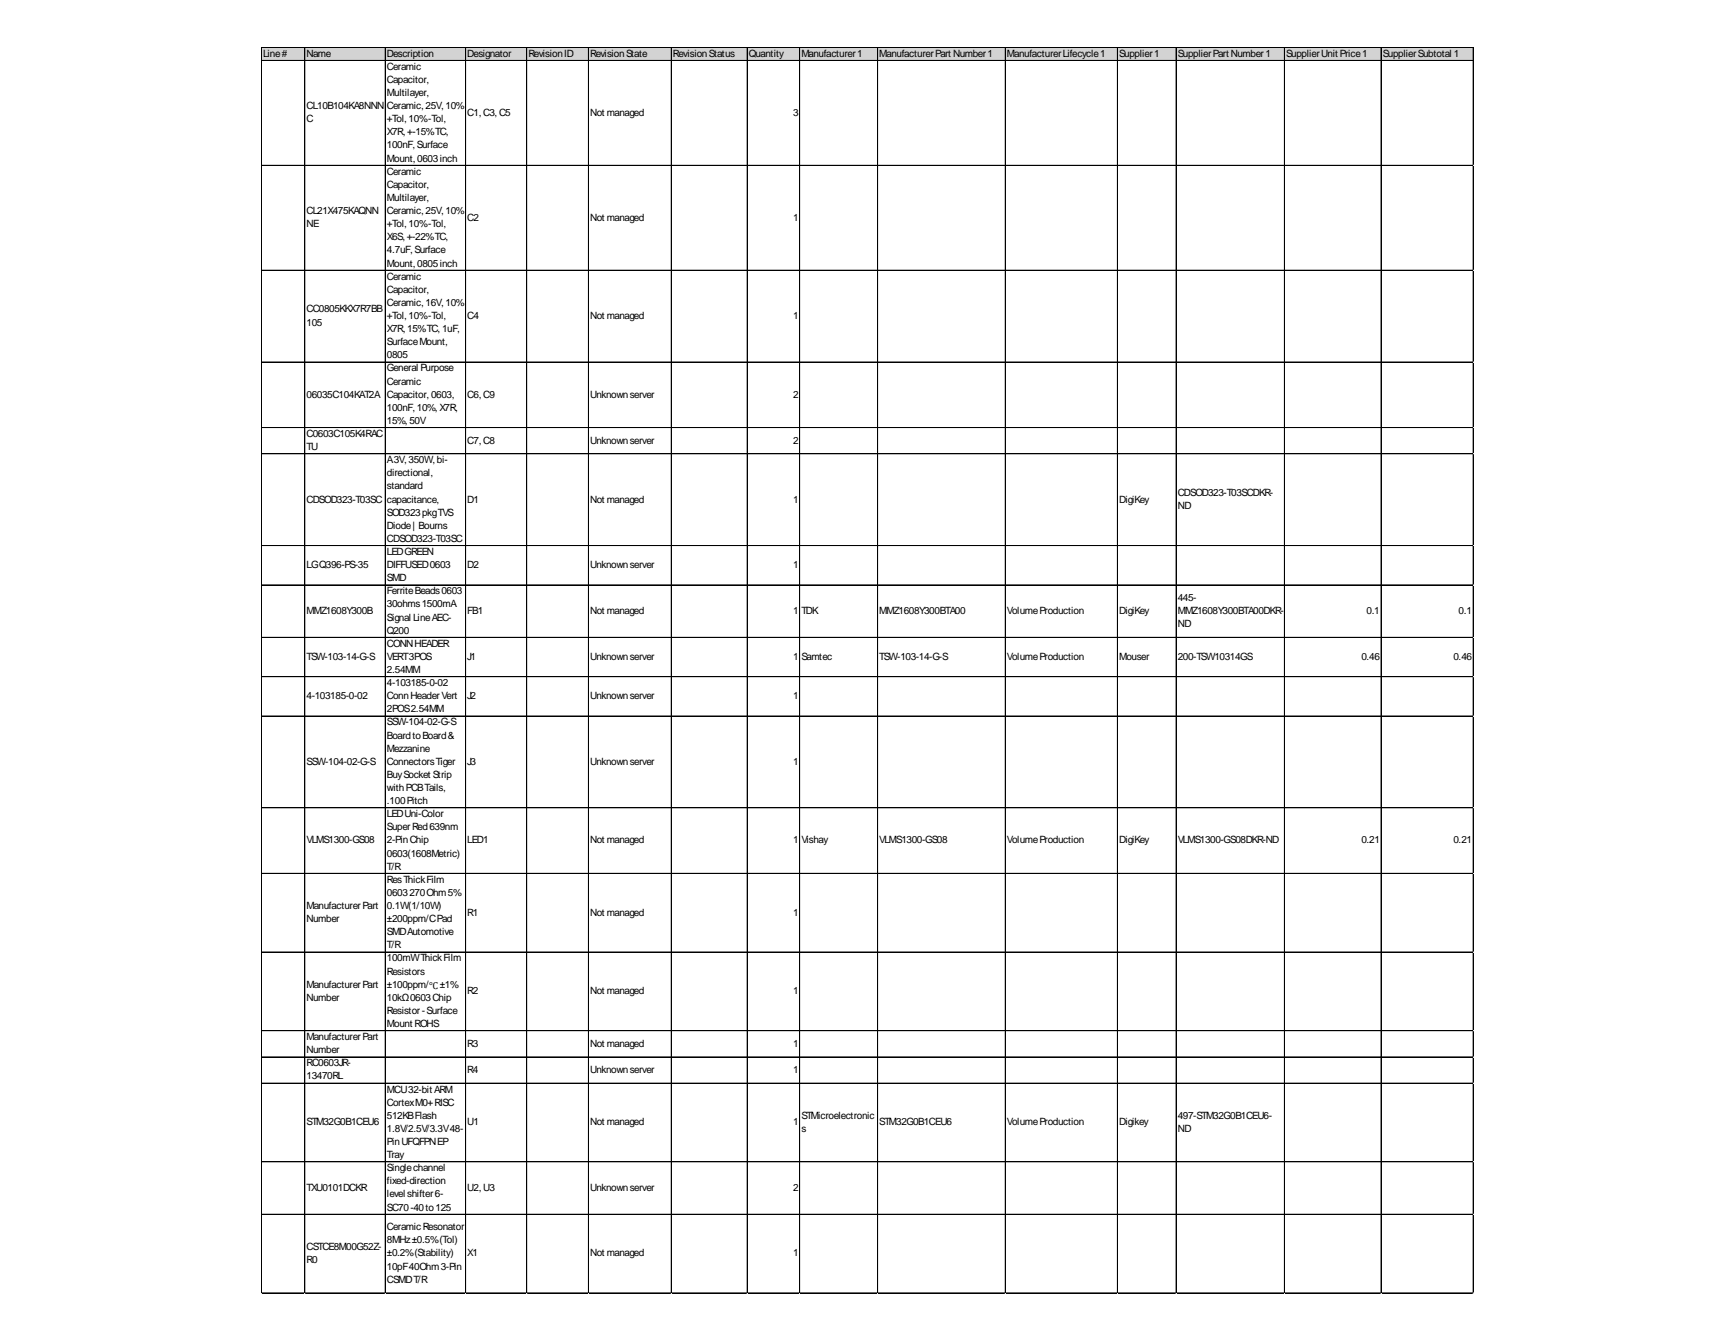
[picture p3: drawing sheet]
<svg xmlns="http://www.w3.org/2000/svg" width="279mm" height="216mm" viewBox="0 0 279 216" stroke-linecap="round" stroke-linejoin="round" font-family="sans-serif">
<defs><g id="words">
<g font-size="1.6">
<text x="42.3" y="9.1">Line#</text>
<text x="49.3" y="9.1">Name</text>
<text x="62.3" y="9.1">Description</text>
<text x="62.3" y="11.2">Ceramic</text>
<text x="75.2" y="9.1">Designator</text>
<text x="85" y="9.1">RevisionID</text>
<text x="95" y="9.1">RevisionState</text>
<text x="108.3" y="9.1">RevisionStatus</text>
<text x="120.5" y="9.1">Quantity</text>
<text x="129" y="9.1">Manufacturer1</text>
<text x="141.5" y="9.1">ManufacturerPart Number1</text>
<text x="162.1" y="9.1">ManufacturerLifecycle1</text>
<text x="180.1" y="9.1">Supplier1</text>
<text x="189.6" y="9.1">SupplierPart Number1</text>
<text x="207" y="9.1">SupplierUnit Price1</text>
<text x="222.5" y="9.1">SupplierSubtotal 1</text>
<text x="49.3" y="17.6">CL10B104KA8NNN</text>
<text x="62.3" y="13.3">Capacitor,</text>
<text x="62.3" y="15.5">Multilayer,</text>
<text x="62.3" y="17.6">Ceramic, 25V, 10%</text>
<text x="49.3" y="19.7">C</text>
<text x="62.3" y="19.7">+Tol, 10%-Tol,</text>
<text x="62.3" y="21.8">X7R, +-15%TC,</text>
<text x="62.3" y="23.9">100nF, Surface</text>
<text x="75.2" y="18.6">C1, C3, C5</text>
<text x="95" y="18.6">Not managed</text>
<text x="127.6" y="18.6">3</text>
<text x="62.3" y="26">Mount, 0603inch</text>
<text x="62.3" y="28.1">Ceramic</text>
<text x="49.3" y="34.4">CL21X475KAQNN</text>
<text x="62.3" y="30.2">Capacitor,</text>
<text x="62.3" y="32.3">Multilayer,</text>
<text x="62.3" y="34.4">Ceramic, 25V, 10%</text>
<text x="75.2" y="35.5">C2</text>
<text x="95" y="35.5">Not managed</text>
<text x="127.6" y="35.5">1</text>
<text x="49.3" y="36.5">NE</text>
<text x="62.3" y="36.5">+Tol, 10%-Tol,</text>
<text x="62.3" y="38.7">X6S, +-22%TC,</text>
<text x="62.3" y="40.8">4.7uF, Surface</text>
<text x="62.3" y="42.9">Mount, 0805inch</text>
<text x="62.3" y="45">Ceramic</text>
<text x="62.3" y="47.1">Capacitor,</text>
<text x="49.3" y="50.3">CC0805KKX7R7BB</text>
<text x="49.3" y="52.4">105</text>
<text x="62.3" y="49.2">Ceramic, 16V, 10%</text>
<text x="62.3" y="51.3">+Tol, 10%-Tol,</text>
<text x="62.3" y="53.4">X7R, 15%TC, 1uF,</text>
<text x="75.2" y="51.3">C4</text>
<text x="95" y="51.3">Not managed</text>
<text x="127.6" y="51.3">1</text>
<text x="62.3" y="55.5">SurfaceMount,</text>
<text x="62.3" y="57.6">0805</text>
<text x="62.3" y="59.7">General Purpose</text>
<text x="49.3" y="64">06035C104KAT2A</text>
<text x="62.3" y="61.9">Ceramic</text>
<text x="62.3" y="64">Capacitor, 0603,</text>
<text x="75.2" y="64">C6, C9</text>
<text x="95" y="64">Unknownserver</text>
<text x="127.6" y="64">2</text>
<text x="49.3" y="70.3">C0603C105K4RAC</text>
<text x="62.3" y="66.1">100nF, 10%, X7R,</text>
<text x="62.3" y="68.2">15%, 50V</text>
<text x="75.2" y="71.4">C7, C8</text>
<text x="95" y="71.4">Unknownserver</text>
<text x="127.6" y="71.4">2</text>
<text x="49.3" y="72.4">TU</text>
<text x="62.3" y="74.5">A3V, 350W, bi-</text>
<text x="62.3" y="76.6">directional,</text>
<text x="49.3" y="80.8">CDSOD323-T03SC</text>
<text x="62.3" y="78.7">standard</text>
<text x="62.3" y="80.8">capacitance,</text>
<text x="62.3" y="83">SOD323pkgTVS</text>
<text x="75.2" y="80.8">D1</text>
<text x="95" y="80.8">Not managed</text>
<text x="127.6" y="80.8">1</text>
<text x="180.1" y="80.8">DigiKey</text>
<text x="189.6" y="79.8">CDSOD323-T03SCDKR-</text>
<text x="189.6" y="81.9">ND</text>
<text x="62.3" y="85.1">Diode| Bourns</text>
<text x="62.3" y="87.2">CDSOD323-T03SC</text>
<text x="62.3" y="89.3">LEDGREEN</text>
<text x="49.3" y="91.4">LGQ396-PS-35</text>
<text x="62.3" y="91.4">DIFFUSED0603</text>
<text x="62.3" y="93.5">SMD</text>
<text x="62.3" y="95.6">FerriteBeads0603</text>
<text x="75.2" y="91.4">D2</text>
<text x="95" y="91.4">Unknownserver</text>
<text x="127.6" y="91.4">1</text>
<text x="49.3" y="98.8">MMZ1608Y300B</text>
<text x="62.3" y="97.7">30ohms1500mA</text>
<text x="62.3" y="99.8">Signal LineAEC-</text>
<text x="62.3" y="101.9">Q200</text>
<text x="75.2" y="98.8">FB1</text>
<text x="95" y="98.8">Not managed</text>
<text x="127.6" y="98.8">1</text>
<text x="129" y="98.8">TDK</text>
<text x="141.5" y="98.8">MMZ1608Y300BTA00</text>
<text x="162.1" y="98.8">VolumeProduction</text>
<text x="180.1" y="98.8">DigiKey</text>
<text x="189.6" y="96.7">445-</text>
<text x="189.6" y="98.8">MMZ1608Y300BTA00DKR-</text>
<text x="189.6" y="100.9">ND</text>
<text x="219.9" y="98.8">0.1</text>
<text x="234.8" y="98.8">0.1</text>
<text x="49.3" y="106.2">TSW-103-14-G-S</text>
<text x="62.3" y="104">CONNHEADER</text>
<text x="62.3" y="106.2">VERT3POS</text>
<text x="75.2" y="106.2">J1</text>
<text x="95" y="106.2">Unknownserver</text>
<text x="127.6" y="106.2">1</text>
<text x="129" y="106.2">Samtec</text>
<text x="141.5" y="106.2">TSW-103-14-G-S</text>
<text x="162.1" y="106.2">VolumeProduction</text>
<text x="180.1" y="106.2">Mouser</text>
<text x="189.6" y="106.2">200-TSW10314GS</text>
<text x="219.1" y="106.2">0.46</text>
<text x="233.9" y="106.2">0.46</text>
<text x="49.3" y="112.5">4-103185-0-02</text>
<text x="62.3" y="108.3">2.54MM</text>
<text x="62.3" y="110.4">4-103185-0-02</text>
<text x="62.3" y="112.5">ConnHeaderVert</text>
<text x="75.2" y="112.5">J2</text>
<text x="95" y="112.5">Unknownserver</text>
<text x="127.6" y="112.5">1</text>
<text x="62.3" y="114.6">2POS2.54MM</text>
<text x="62.3" y="116.7">SSW-104-02-G-S</text>
<text x="62.3" y="118.8">BoardtoBoard&amp;</text>
<text x="49.3" y="123">SSW-104-02-G-S</text>
<text x="62.3" y="120.9">Mezzanine</text>
<text x="62.3" y="123">ConnectorsTiger</text>
<text x="62.3" y="125.1">BuySocket Strip</text>
<text x="75.2" y="123">J3</text>
<text x="95" y="123">Unknownserver</text>
<text x="127.6" y="123">1</text>
<text x="62.3" y="127.2">withPCBTails,</text>
<text x="62.3" y="129.4">.100Pitch</text>
<text x="62.3" y="131.5">LEDUni-Color</text>
<text x="49.3" y="135.7">VLMS1300-GS08</text>
<text x="62.3" y="133.6">SuperRed639nm</text>
<text x="62.3" y="135.7">2-PinChip</text>
<text x="62.3" y="137.8">0603(1608Metric)</text>
<text x="75.2" y="135.7">LED1</text>
<text x="95" y="135.7">Not managed</text>
<text x="127.6" y="135.7">1</text>
<text x="129" y="135.7">Vishay</text>
<text x="141.5" y="135.7">VLMS1300-GS08</text>
<text x="162.1" y="135.7">VolumeProduction</text>
<text x="180.1" y="135.7">DigiKey</text>
<text x="189.6" y="135.7">VLMS1300-GS08DKR-ND</text>
<text x="219.1" y="135.7">0.21</text>
<text x="233.9" y="135.7">0.21</text>
<text x="62.3" y="139.9">T/R</text>
<text x="62.3" y="142">ResThickFilm</text>
<text x="49.3" y="146.2">ManufacturerPart</text>
<text x="49.3" y="148.3">Number</text>
<text x="62.3" y="144.1">0603270Ohm5%</text>
<text x="62.3" y="146.2">0.1W(1/10W)</text>
<text x="62.3" y="148.3">±200ppm/CPad</text>
<text x="75.2" y="147.3">R1</text>
<text x="95" y="147.3">Not managed</text>
<text x="127.6" y="147.3">1</text>
<text x="62.3" y="150.5">SMDAutomotive</text>
<text x="62.3" y="152.6">T/R</text>
<text x="62.3" y="154.7">100mWThickFilm</text>
<text x="49.3" y="158.9">ManufacturerPart</text>
<text x="49.3" y="161">Number</text>
<text x="62.3" y="156.8">Resistors</text>
<text x="62.3" y="158.9">±100ppm/℃±1%</text>
<text x="62.3" y="161">10kΩ0603Chip</text>
<text x="75.2" y="159.9">R2</text>
<text x="95" y="159.9">Not managed</text>
<text x="127.6" y="159.9">1</text>
<text x="49.3" y="167.3">ManufacturerPart</text>
<text x="62.3" y="163.1">Resistor-Surface</text>
<text x="62.3" y="165.2">Mount ROHS</text>
<text x="49.3" y="169.4">Number</text>
<text x="49.3" y="171.5">RC0603JR-</text>
<text x="49.3" y="173.7">13470RL</text>
<text x="75.2" y="168.4">R3</text>
<text x="75.2" y="172.6">R4</text>
<text x="95" y="168.4">Not managed</text>
<text x="95" y="172.6">Unknownserver</text>
<text x="127.6" y="168.4">1</text>
<text x="127.6" y="172.6">1</text>
<text x="62.3" y="175.8">MCU32-bit ARM</text>
<text x="62.3" y="177.9">CortexM0+RISC</text>
<text x="62.3" y="180">512KBFlash</text>
<text x="129" y="180">STMicroelectronic</text>
<text x="189.6" y="180">497-STM32G0B1CEU6-</text>
<text x="49.3" y="181">STM32G0B1CEU6</text>
<text x="62.3" y="182.1">1.8V/2.5V/3.3V48-</text>
<text x="62.3" y="184.2">PinUFQFPNEP</text>
<text x="75.2" y="181">U1</text>
<text x="95" y="181">Not managed</text>
<text x="127.6" y="181">1</text>
<text x="129" y="182.1">s</text>
<text x="141.5" y="181">STM32G0B1CEU6</text>
<text x="162.1" y="181">VolumeProduction</text>
<text x="180.1" y="181">Digikey</text>
<text x="189.6" y="182.1">ND</text>
<text x="49.3" y="191.6">TXU0101DCKR</text>
<text x="62.3" y="186.3">Tray</text>
<text x="62.3" y="188.4">Singlechannel</text>
<text x="62.3" y="190.5">fixed-direction</text>
<text x="75.2" y="191.6">U2, U3</text>
<text x="95" y="191.6">Unknownserver</text>
<text x="127.6" y="191.6">2</text>
<text x="62.3" y="192.6">level shifter6-</text>
<text x="62.3" y="194.8">SC70-40to125</text>
<text x="62.3" y="197.9">CeramicResonator</text>
<text x="49.3" y="201.1">CSTCE8M00G52Z-</text>
<text x="49.3" y="203.2">R0</text>
<text x="62.3" y="200">8MHz±0.5%(Tol)</text>
<text x="62.3" y="202.1">±0.2%(Stability)</text>
<text x="75.2" y="202.1">X1</text>
<text x="95" y="202.1">Not managed</text>
<text x="127.6" y="202.1">1</text>
<text x="62.3" y="204.2">10pF40Ohm3-Pin</text>
<text x="62.3" y="206.4">CSMDT/R</text>
</g>
</g></defs>
<path d="M42.1 7.6h195.1v2.2h-195.1z" fill="#d3d3d3"/>
<g fill="none" stroke="#000" stroke-width=".16">
<path d="M42.1 7.6v200.5M42.1 7.6h195.1M42.1 9.7h195.1M49.1 7.7v200.4M62 7.7v200.4M74.9 7.7v200.4M75 7.7v200.4M84.8 7.7v200.4M94.7 7.7v200.4M108 7.7v200.4M108.1 7.7v200.4M120.3 7.7v200.4"/>
<path d="M128.7 7.7v200.4M141.2 7.7v200.4M141.3 7.7v200.4M161.8 7.7v200.4M179.8 7.7l.1 200.4M189.3 7.7v200.4M206.7 7.7v200.4M222.3 7.7v200.4M237.1 7.7v200.4M42.1 26.6h195.1M42.1 43.5h195.1M42.1 58.2h195.1"/>
<path d="M42.1 58.3h195.1M42.1 68.8h195.1M42.1 73h195.1M42.1 87.8h195.1M42.1 94.1h195.1M42.1 102.5h195.1M42.1 102.6h195.1M42.1 108.9h195.1M42.1 115.2h195.1M42.1 130h195.1M42.1 140.5h195.1M42.1 153.2h195.1"/>
<path d="M42.1 165.8h195.1M42.1 170h195.1M42.1 170.1h195.1M42.1 174.3h195.1M42.1 186.9h195.1M42.1 195.3h195.1M42.1 195.4h195.1M42.1 208h195.1"/>
</g>
<path d="M42.1 208.1h.1" fill="none" stroke="#e0e0e0" stroke-width=".16"/>
<path d="M49.1 208.1h.1" fill="none" stroke="#e0e0e0" stroke-width=".16"/>
<path d="M62 208.1h.1" fill="none" stroke="#e0e0e0" stroke-width=".16"/>
<path d="M74.9 208.1h.1" fill="none" stroke="#e0e0e0" stroke-width=".16"/>
<path d="M84.8 208.1h.1" fill="none" stroke="#e0e0e0" stroke-width=".16"/>
<path d="M94.7 208.1h.1" fill="none" stroke="#e0e0e0" stroke-width=".16"/>
<path d="M108 208.1h.1" fill="none" stroke="#e0e0e0" stroke-width=".16"/>
<path d="M120.3 208.1h.1" fill="none" stroke="#e0e0e0" stroke-width=".16"/>
<path d="M128.7 208.1h.1" fill="none" stroke="#e0e0e0" stroke-width=".16"/>
<path d="M141.2 208.1h.1" fill="none" stroke="#e0e0e0" stroke-width=".16"/>
<path d="M161.8 208.1h.1" fill="none" stroke="#e0e0e0" stroke-width=".16"/>
<path d="M179.8 208.1h.1" fill="none" stroke="#e0e0e0" stroke-width=".16"/>
<path d="M189.3 208.1h.1" fill="none" stroke="#e0e0e0" stroke-width=".16"/>
<path d="M206.7 208.1h.1" fill="none" stroke="#e0e0e0" stroke-width=".16"/>
<path d="M222.3 208.1h.1" fill="none" stroke="#e0e0e0" stroke-width=".16"/>
<path d="M237.1 208.1h.1" fill="none" stroke="#e0e0e0" stroke-width=".16"/>
<path d="M237.2 26.6h.1" fill="none" stroke="#e0e0e0" stroke-width=".16"/>
<path d="M237.2 43.5h.1" fill="none" stroke="#e0e0e0" stroke-width=".16"/>
<path d="M237.2 58.2h.1" fill="none" stroke="#e0e0e0" stroke-width=".16"/>
<path d="M237.2 68.8h.1" fill="none" stroke="#e0e0e0" stroke-width=".16"/>
<path d="M237.2 73h.1" fill="none" stroke="#e0e0e0" stroke-width=".16"/>
<path d="M237.2 87.8h.1" fill="none" stroke="#e0e0e0" stroke-width=".16"/>
<path d="M237.2 94.1h.1" fill="none" stroke="#e0e0e0" stroke-width=".16"/>
<path d="M237.2 102.5h.1" fill="none" stroke="#e0e0e0" stroke-width=".16"/>
<path d="M237.2 108.9h.1" fill="none" stroke="#e0e0e0" stroke-width=".16"/>
<path d="M237.2 115.2h.1" fill="none" stroke="#e0e0e0" stroke-width=".16"/>
<path d="M237.2 130h.1" fill="none" stroke="#e0e0e0" stroke-width=".16"/>
<path d="M237.2 140.5h.1" fill="none" stroke="#e0e0e0" stroke-width=".16"/>
<path d="M237.2 153.2h.1" fill="none" stroke="#e0e0e0" stroke-width=".16"/>
<path d="M237.2 165.8h.1" fill="none" stroke="#e0e0e0" stroke-width=".16"/>
<path d="M237.2 170h.1" fill="none" stroke="#e0e0e0" stroke-width=".16"/>
<path d="M237.2 174.3h.1" fill="none" stroke="#e0e0e0" stroke-width=".16"/>
<path d="M237.2 186.9h.1" fill="none" stroke="#e0e0e0" stroke-width=".16"/>
<path d="M237.2 195.3h.1" fill="none" stroke="#e0e0e0" stroke-width=".16"/>
<path d="M237.2 208h.1" fill="none" stroke="#e0e0e0" stroke-width=".16"/>
<use href="#words"/>
</svg>
